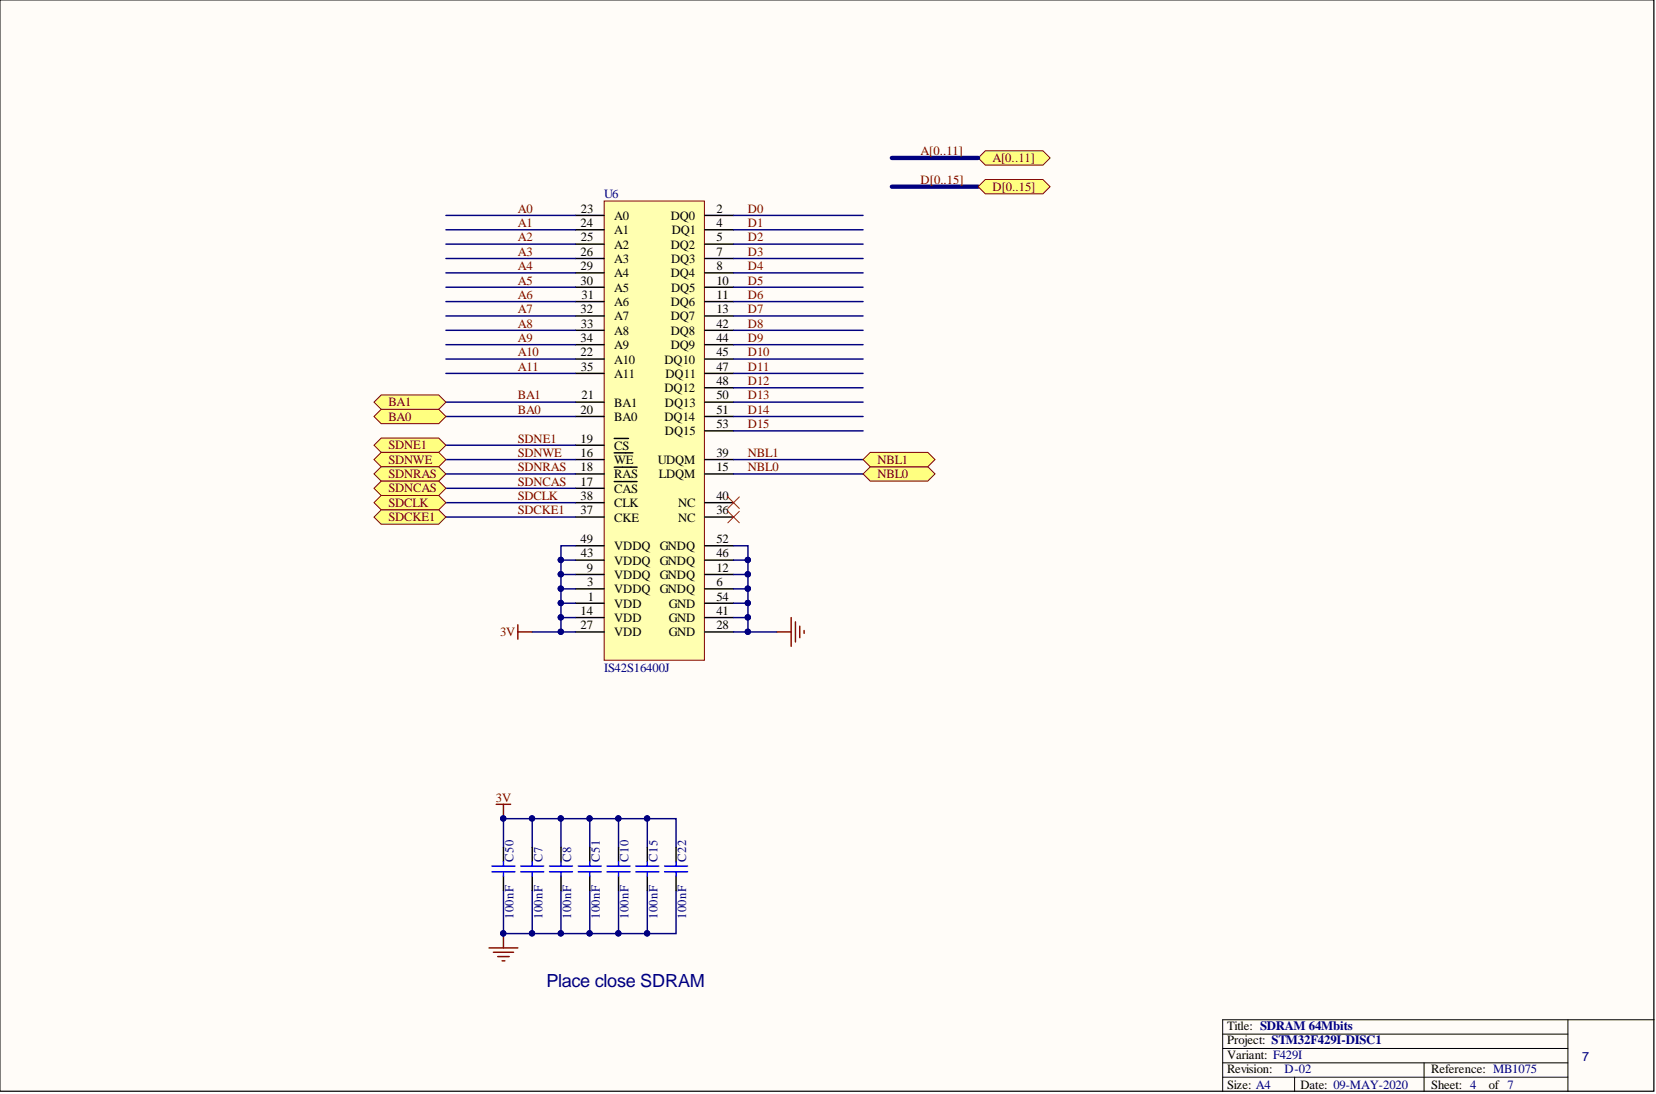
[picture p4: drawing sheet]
<svg xmlns="http://www.w3.org/2000/svg" width="292mm" height="193mm" viewBox="0 0 292 193" stroke-linecap="round" stroke-linejoin="round" font-family="sans-serif">
<defs><g id="words">
<text font-size="3.2" fill="#000080" x="96.4" y="174.1">Place close SDRAM</text>
<text font-size="2.3" fill="#000080" x="279.1" y="187.2">7</text>
<g font-size="2.2" fill="#800000">
<text x="162.4" y="27.4">A[0..11]</text>
<text x="175.1" y="28.6">A[0..11]</text>
<text x="162.4" y="32.5">D[0..15]</text>
<text x="175.1" y="33.6">D[0..15]</text>
<text x="91.3" y="37.5">A0</text>
<text x="91.3" y="40.1">A1</text>
<text x="131.9" y="37.5">D0</text>
<text x="131.9" y="40.1">D1</text>
<text x="91.3" y="42.6">A2</text>
<text x="91.3" y="45.1">A3</text>
<text x="91.3" y="47.7">A4</text>
<text x="131.9" y="42.6">D2</text>
<text x="131.9" y="45.1">D3</text>
<text x="131.9" y="47.7">D4</text>
<text x="91.3" y="50.2">A5</text>
<text x="91.3" y="52.7">A6</text>
<text x="131.9" y="50.2">D5</text>
<text x="131.9" y="52.7">D6</text>
<text x="91.3" y="55.3">A7</text>
<text x="91.3" y="57.8">A8</text>
<text x="131.9" y="55.3">D7</text>
<text x="131.9" y="57.8">D8</text>
<text x="91.3" y="60.3">A9</text>
<text x="91.3" y="62.9">A10</text>
<text x="91.3" y="65.4">A11</text>
<text x="131.9" y="60.3">D9</text>
<text x="131.9" y="62.9">D10</text>
<text x="131.9" y="65.4">D11</text>
<text x="68.5" y="71.7">BA1</text>
<text x="91.3" y="70.5">BA1</text>
<text x="131.9" y="67.9">D12</text>
<text x="131.9" y="70.5">D13</text>
<text x="68.5" y="74.2">BA0</text>
<text x="91.3" y="73">BA0</text>
<text x="131.9" y="73">D14</text>
<text x="131.9" y="75.5">D15</text>
<text x="68.5" y="79.3">SDNE1</text>
<text x="68.5" y="81.8">SDNWE</text>
<text x="91.3" y="80.6">SDNWE</text>
<text x="91.3" y="83.1">SDNRAS</text>
<text x="91.3" y="78.1">SDNE1</text>
<text x="131.9" y="83.1">NBL0</text>
<text x="131.9" y="80.6">NBL1</text>
<text x="154.8" y="81.8">NBL1</text>
<text x="68.5" y="84.3">SDNRAS</text>
<text x="68.5" y="86.9">SDNCAS</text>
<text x="68.5" y="89.4">SDCLK</text>
<text x="91.3" y="88.2">SDCLK</text>
<text x="91.3" y="85.7">SDNCAS</text>
<text x="154.8" y="84.3">NBL0</text>
<text x="68.5" y="91.9">SDCKE1</text>
<text x="91.3" y="90.7">SDCKE1</text>
<text x="88.2" y="112.3">3V</text>
<text x="87.5" y="141.4">3V</text>
</g>
<g font-size="2.2" fill="#000080">
<text x="106.6" y="35">U6</text>
<text x="106.6" y="118.6">IS42S16400J</text>
<text x="90.6" y="152" transform="rotate(-90 90.6 152)">C50</text>
<text x="95.7" y="152" transform="rotate(-90 95.7 152)">C7</text>
<text x="100.7" y="152" transform="rotate(-90 100.7 152)">C8</text>
<text x="105.8" y="152" transform="rotate(-90 105.8 152)">C51</text>
<text x="110.9" y="152" transform="rotate(-90 110.9 152)">C10</text>
<text x="116" y="152" transform="rotate(-90 116 152)">C15</text>
<text x="121" y="152" transform="rotate(-90 121 152)">C22</text>
<text x="90.6" y="162.1" transform="rotate(-90 90.6 162.1)">100nF</text>
<text x="95.7" y="162.1" transform="rotate(-90 95.7 162.1)">100nF</text>
<text x="100.7" y="162.1" transform="rotate(-90 100.7 162.1)">100nF</text>
<text x="105.8" y="162.1" transform="rotate(-90 105.8 162.1)">100nF</text>
<text x="110.9" y="162.1" transform="rotate(-90 110.9 162.1)">100nF</text>
<text x="116" y="162.1" transform="rotate(-90 116 162.1)">100nF</text>
<text x="121" y="162.1" transform="rotate(-90 121 162.1)">100nF</text>
<text x="226.6" y="189.3">D-02</text>
</g>
<g font-size="2.2">
<text x="102.4" y="40.1">24</text>
<text x="102.5" y="37.5">23</text>
<text x="108.3" y="38.8">A0</text>
<text x="108.3" y="41.3">A1</text>
<text x="118.3" y="38.8">DQ0</text>
<text x="118.5" y="41.3">DQ1</text>
<text x="126.4" y="40.1">4</text>
<text x="126.4" y="37.5">2</text>
<text x="102.4" y="47.7">29</text>
<text x="102.4" y="45.1">26</text>
<text x="102.5" y="42.6">25</text>
<text x="108.3" y="43.9">A2</text>
<text x="108.3" y="46.4">A3</text>
<text x="118.3" y="43.9">DQ2</text>
<text x="118.4" y="46.4">DQ3</text>
<text x="126.4" y="47.7">8</text>
<text x="126.4" y="45.1">7</text>
<text x="126.4" y="42.6">5</text>
<text x="102.4" y="50.2">30</text>
<text x="102.6" y="52.7">31</text>
<text x="108.3" y="54">A6</text>
<text x="108.3" y="48.9">A4</text>
<text x="108.3" y="51.5">A5</text>
<text x="118.3" y="48.9">DQ4</text>
<text x="118.3" y="54">DQ6</text>
<text x="118.4" y="51.5">DQ5</text>
<text x="126.4" y="50.2">10</text>
<text x="126.4" y="52.7">11</text>
<text x="102.4" y="55.3">32</text>
<text x="102.5" y="57.8">33</text>
<text x="108.3" y="56.5">A7</text>
<text x="108.3" y="59.1">A8</text>
<text x="118.3" y="59.1">DQ8</text>
<text x="118.3" y="56.5">DQ7</text>
<text x="126.4" y="57.8">42</text>
<text x="126.4" y="55.3">13</text>
<text x="102.4" y="60.3">34</text>
<text x="102.4" y="62.9">22</text>
<text x="102.5" y="65.4">35</text>
<text x="108.3" y="61.6">A9</text>
<text x="108.3" y="64.1">A10</text>
<text x="117.2" y="64.1">DQ10</text>
<text x="118.3" y="61.6">DQ9</text>
<text x="126.4" y="60.3">44</text>
<text x="126.4" y="65.4">47</text>
<text x="126.4" y="62.9">45</text>
<text x="102.6" y="70.5">21</text>
<text x="108.3" y="71.7">BA1</text>
<text x="108.3" y="66.7">A11</text>
<text x="117.2" y="69.2">DQ12</text>
<text x="117.3" y="71.7">DQ13</text>
<text x="117.4" y="66.7">DQ11</text>
<text x="126.4" y="70.5">50</text>
<text x="126.4" y="67.9">48</text>
<text x="102.4" y="73">20</text>
<text x="108.3" y="74.3">BA0</text>
<text x="117.2" y="74.3">DQ14</text>
<text x="117.3" y="76.8">DQ15</text>
<text x="126.4" y="73">51</text>
<text x="126.4" y="75.5">53</text>
<text x="102.4" y="80.6">16</text>
<text x="102.4" y="83.1">18</text>
<text x="102.4" y="78.1">19</text>
<text x="108.3" y="81.9">WE</text>
<text x="108.3" y="79.3">CS</text>
<text x="116.1" y="81.9">UDQM</text>
<text x="126.4" y="80.6">39</text>
<text x="126.4" y="83.1">15</text>
<text x="102.4" y="88.2">38</text>
<text x="102.4" y="85.7">17</text>
<text x="108.3" y="84.4">RAS</text>
<text x="108.3" y="89.5">CLK</text>
<text x="108.3" y="86.9">CAS</text>
<text x="116.2" y="84.4">LDQM</text>
<text x="119.6" y="89.5">NC</text>
<text x="126.4" y="88.2">40</text>
<text x="102.4" y="90.7">37</text>
<text x="102.4" y="95.8">49</text>
<text x="108.3" y="92">CKE</text>
<text x="119.6" y="92">NC</text>
<text x="126.4" y="95.8">52</text>
<text x="126.4" y="90.7">36</text>
<text x="102.5" y="98.3">43</text>
<text x="103.5" y="100.9">9</text>
<text x="108.3" y="99.6">VDDQ</text>
<text x="108.3" y="97.1">VDDQ</text>
<text x="116.4" y="97.1">GNDQ</text>
<text x="116.4" y="99.6">GNDQ</text>
<text x="126.4" y="100.9">12</text>
<text x="126.4" y="98.3">46</text>
<text x="103.6" y="103.4">3</text>
<text x="103.7" y="105.9">1</text>
<text x="108.3" y="107.2">VDD</text>
<text x="108.3" y="104.7">VDDQ</text>
<text x="108.3" y="102.1">VDDQ</text>
<text x="116.4" y="104.7">GNDQ</text>
<text x="116.4" y="102.1">GNDQ</text>
<text x="118" y="107.2">GND</text>
<text x="126.4" y="103.4">6</text>
<text x="126.4" y="105.9">54</text>
<text x="102.4" y="111">27</text>
<text x="102.4" y="108.5">14</text>
<text x="108.3" y="112.3">VDD</text>
<text x="108.3" y="109.7">VDD</text>
<text x="118" y="112.3">GND</text>
<text x="118" y="109.7">GND</text>
<text x="126.4" y="111">28</text>
<text x="126.4" y="108.5">41</text>
<text x="216.4" y="181.7">Title: SDRAM 64Mbits</text>
<text x="216.4" y="184.2">Project: STM32F429I-DISC1</text>
<text x="216.4" y="189.3">Revision:</text>
<text x="216.4" y="186.7">Variant: F429I</text>
<text x="252.5" y="189.3">Reference: MB1075</text>
<text x="216.4" y="192.1">Size: A4</text>
<text x="229.4" y="192.1">Date: 09-MAY-2020</text>
<text x="252.5" y="192.1">Sheet: 4</text>
<text x="262.6" y="192.1">of 7</text>
</g>
</g></defs>
<path d="M0 0h291.7v192.5h-291.7z" fill="#fffcf8" stroke="#000" stroke-width=".18"/>
<path d="M276.6 179.9v12.6M291.8 179.9h-76.1v12.6M215.7 182.4h60.9M215.7 184.9h60.9M215.7 190h60.9M215.7 187.5h60.9M228.4 190v2.5M251.2 187.5v5" fill="none" stroke="#000" stroke-width=".18"/>
<path d="M106.6 35.5h17.7v81h-17.7z" fill="#ffffb0" stroke="#800000" stroke-width=".18"/>
<g fill="none" stroke="#000" stroke-width=".25">
<path d="M101.5 38h5.1M124.3 38h5.1M101.5 58.3h5.1M101.5 40.5h5.1M101.5 55.7h5.1M101.5 48.1h5.1M101.5 45.6h5.1M101.5 50.7h5.1M101.5 53.2h5.1M101.5 43.1h5.1M124.3 58.3h5.1M124.3 40.5h5.1"/>
<path d="M124.3 55.7h5.1M124.3 48.1h5.1M124.3 45.6h5.1M124.3 50.7h5.1M124.3 53.2h5.1M124.3 43.1h5.1M101.5 73.5h5.1M101.5 70.9h5.1M101.5 60.8h5.1M101.5 65.9h5.1M101.5 63.3h5.1M101.5 78.5h5.1"/>
<path d="M108.3 79.9h3.3M108.3 77.3h1.4M109.8 77.3h1.1M124.3 73.5h5.1M124.3 70.9h5.1M124.3 68.4h5.1M124.3 60.8h5.1M124.3 65.9h5.1M124.3 63.3h5.1M124.3 76h5.1M101.5 81.1h5.1M101.5 83.6h5.1"/>
<path d="M101.5 96.3h5.1M101.5 88.7h5.1M101.5 86.1h5.1M101.5 98.8h5.1M101.5 91.2h5.1M108.3 82.4h4.1M108.3 84.9h1.4M109.8 84.9h2.6M124.3 81.1h5.1M124.3 83.6h5.1M124.3 96.3h5.1M124.3 88.7h5.1"/>
<path d="M124.3 98.8h5.1M124.3 91.2h5.1M101.5 103.9h5.1M101.5 101.3h5.1M101.5 111.5h5.1M101.5 108.9h5.1M101.5 106.4h5.1M124.3 103.9h5.1M124.3 101.3h5.1M124.3 111.5h5.1M124.3 108.9h5.1M124.3 106.4h5.1"/>
</g>
<path d="M172.5 27.9l1.3-1.3h10.2l1.2 1.3-1.2 1.2h-10.2z" fill-rule="evenodd" fill="#ffff80" stroke="#800000" stroke-width=".18"/>
<path d="M157.3 27.9h15.2M157.3 32.9h15.2" fill="none" stroke="#000080" stroke-width=".76"/>
<path d="M78.7 38h22.8M129.4 38h22.8" fill="none" stroke="#000080" stroke-width=".25"/>
<path d="M172.5 32.9l1.3-1.2h10.2l1.2 1.2-1.2 1.3h-10.2z" fill-rule="evenodd" fill="#ffff80" stroke="#800000" stroke-width=".18"/>
<path d="M91.3 110.2v2.5M91.3 111.5h2.6M137 111.5h2.5M139.5 108.9v5.1M140.3 109.7v3.5M141.1 110.5v2M141.8 111.2v.5M87.5 141.9h2.6M88.8 141.9v2.5" fill="none" stroke="#800000" stroke-width=".25"/>
<g fill="#000080" stroke="#000080" stroke-width=".18">
<circle cx="88.8" cy="144.4" r=".47"/>
<circle cx="131.9" cy="98.8" r=".47"/>
<circle cx="131.9" cy="101.3" r=".47"/>
<circle cx="131.9" cy="103.8" r=".47"/>
<circle cx="131.9" cy="106.4" r=".47"/>
<circle cx="131.9" cy="108.9" r=".47"/>
<circle cx="131.9" cy="111.4" r=".47"/>
<circle cx="98.9" cy="98.8" r=".47"/>
<circle cx="98.9" cy="101.3" r=".47"/>
<circle cx="98.9" cy="103.8" r=".47"/>
<circle cx="98.9" cy="106.4" r=".47"/>
<circle cx="98.9" cy="108.9" r=".47"/>
<circle cx="98.9" cy="111.4" r=".47"/>
</g>
<g fill="none" stroke="#000080" stroke-width=".25">
<path d="M78.7 40.5h22.8M78.7 43.1h22.8M78.7 45.6h22.8M78.7 48.1h22.8M78.7 50.7h22.8M78.7 53.2h22.8M78.7 55.7h22.8M78.7 58.3h22.8M129.4 40.5h22.8M129.4 43.1h22.8M129.4 45.6h22.8M129.4 48.1h22.8"/>
<path d="M129.4 50.7h22.8M129.4 53.2h22.8M129.4 55.7h22.8M129.4 58.3h22.8M78.7 60.8h22.8M78.7 63.3h22.8M78.7 65.9h22.8M78.7 70.9h22.8M78.7 73.5h22.8M78.7 78.5h22.8M129.4 60.8h22.8M129.4 63.3h22.8"/>
<path d="M129.4 65.9h22.8M129.4 68.4h22.8M129.4 70.9h22.8M129.4 73.5h22.8M129.4 76h22.8M78.7 81.1h22.8M78.7 83.6h22.8M78.7 86.1h22.8M78.7 88.7h22.8M78.7 91.2h22.8M99 98.8h2.5M101.5 96.3h-2.5v15.2h2.5"/>
<path d="M129.4 96.3h2.5v15.2h-2.5M129.4 81.1h22.8M129.4 83.6h22.8M129.4 98.8h2.5M93.9 111.5h5.1M99 101.3h2.5M99 106.4h2.5M99 108.9h2.5M99 103.9h2.5M129.4 101.3h2.5M129.4 106.4h2.5M129.4 108.9h2.5"/>
<path d="M129.4 103.9h2.5M131.9 111.5h5.1"/>
</g>
<path d="M128.4 87.7l2 2M128.4 90.2l2 2M130.4 87.7l-2 2M130.4 90.2l-2 2" fill="none" stroke="#f00" stroke-width=".18"/>
<g fill="#ffff80" stroke="#800000" stroke-width=".18">
<path d="M66 78.5l1.2-1.2h10.2l1.3 1.2-1.3 1.3h-10.2z" fill-rule="evenodd"/>
<path d="M66 81.1l1.2-1.3h10.2l1.3 1.3-1.3 1.2h-10.2z" fill-rule="evenodd"/>
<path d="M66 83.6l1.2-1.3h10.2l1.3 1.3-1.3 1.3h-10.2z" fill-rule="evenodd"/>
<path d="M66 86.1l1.2-1.2h10.2l1.3 1.2-1.3 1.3h-10.2z" fill-rule="evenodd"/>
<path d="M66 88.7l1.2-1.3h10.2l1.3 1.3-1.3 1.2h-10.2z" fill-rule="evenodd"/>
<path d="M66 91.2l1.2-1.3h10.2l1.3 1.3-1.3 1.3h-10.2z" fill-rule="evenodd"/>
</g>
<path d="M86.3 167.2h5M87 168h3.6M87.8 168.7h2M88.6 169.5h.5M88.8 164.7v2.5" fill="none" stroke="#800000" stroke-width=".25"/>
<g fill="#000080" stroke="#000080" stroke-width=".18">
<circle cx="88.8" cy="164.6" r=".47"/>
<circle cx="93.8" cy="164.6" r=".47"/>
<circle cx="98.9" cy="164.6" r=".47"/>
<circle cx="104" cy="164.6" r=".47"/>
<circle cx="109.1" cy="164.6" r=".47"/>
<circle cx="114.1" cy="164.6" r=".47"/>
<circle cx="93.8" cy="144.4" r=".47"/>
<circle cx="98.9" cy="144.4" r=".47"/>
<circle cx="104" cy="144.4" r=".47"/>
<circle cx="109.1" cy="144.4" r=".47"/>
<circle cx="114.1" cy="144.4" r=".47"/>
<circle cx="88.8" cy="144.4" r=".47"/>
</g>
<path d="M88.8 157.1v7.6h30.5v-7.6M88.8 149.5v-5.1h30.5v5.1M93.9 144.4v5.1M93.9 157.1v7.6M99 144.4v5.1M99 157.1v7.6M104 144.4v5.1M104 157.1v7.6M109.1 144.4v5.1M109.1 157.1v7.6M114.2 144.4v5.1M114.2 157.1v7.6" fill="none" stroke="#000080" stroke-width=".25"/>
<g fill="#ffff80" stroke="#800000" stroke-width=".18">
<path d="M152.2 83.6l1.3-1.3h10.2l1.2 1.3-1.2 1.3h-10.2z" fill-rule="evenodd"/>
<path d="M152.2 81.1l1.3-1.3h10.2l1.2 1.3-1.2 1.2h-10.2z" fill-rule="evenodd"/>
<path d="M66 73.5l1.2-1.3h10.2l1.3 1.3-1.3 1.2h-10.2z" fill-rule="evenodd"/>
<path d="M66 70.9l1.2-1.2h10.2l1.3 1.2-1.3 1.3h-10.2z" fill-rule="evenodd"/>
</g>
<g fill="none" stroke="#000" stroke-width=".25">
<path d="M88.8 149.5v2.5M88.8 154.5v2.6M93.9 149.5v2.5M93.9 154.5v2.6M99 149.5v2.5M99 154.5v2.6M104 149.5v2.5M104 154.5v2.6M109.1 149.5v2.5M109.1 154.5v2.6M114.2 149.5v2.5M114.2 154.5v2.6"/>
<path d="M119.3 149.5v2.5M119.3 154.5v2.6"/>
</g>
<g fill="none" stroke="#00f" stroke-width=".25">
<path d="M86.8 152.8h4M86.8 153.8h4M88.8 152v.8M88.8 153.8v.7M91.8 152.8h4.1M91.8 153.8h4.1M93.9 152v.8M93.9 153.8v.7M96.9 152.8h4.1M96.9 153.8h4.1M99 152v.8M99 153.8v.7"/>
<path d="M102 152.8h4.1M102 153.8h4.1M104 152v.8M104 153.8v.7M107.1 152.8h4M107.1 153.8h4M109.1 152v.8M109.1 153.8v.7M112.1 152.8h4.1M112.1 153.8h4.1M114.2 152v.8M114.2 153.8v.7"/>
<path d="M117.2 152.8h4.1M117.2 153.8h4.1M119.3 152v.8M119.3 153.8v.7"/>
</g>
<use href="#words"/>
</svg>
